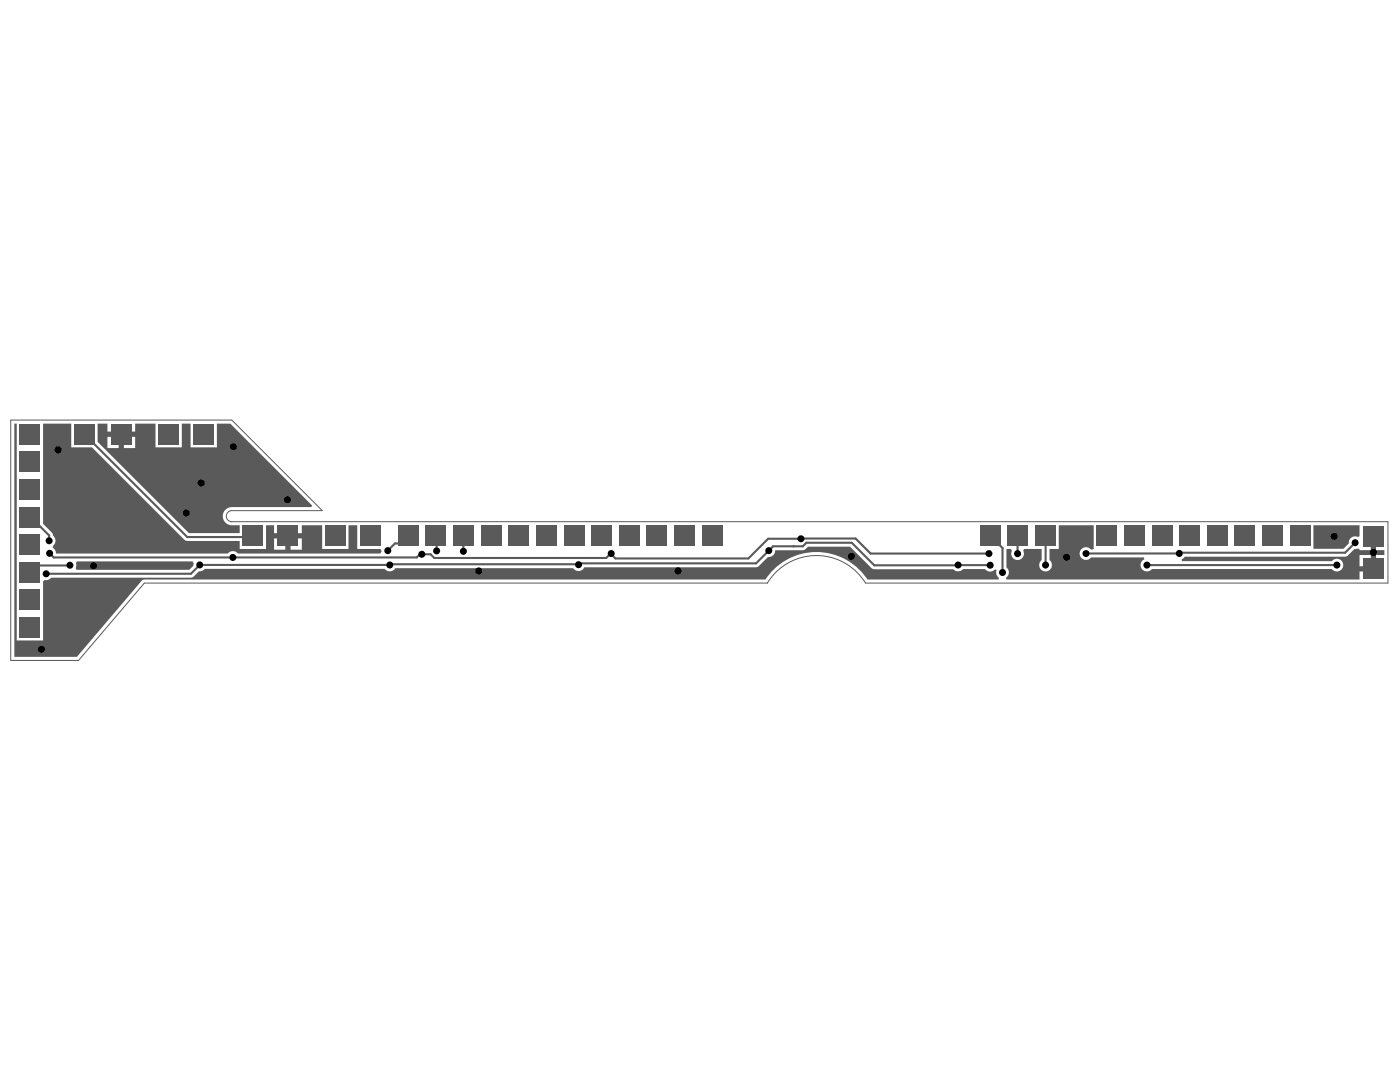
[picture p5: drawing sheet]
<svg xmlns="http://www.w3.org/2000/svg" width="279mm" height="216mm" viewBox="0 0 279 216" stroke-linecap="round" stroke-linejoin="round" font-family="sans-serif">
<path d="M2.1 83.8h44.2l18 18.1h-18a1.1 1.1 0 0 0-1.1 1.1 1.1 1.1 0 0 0 1.1 1.1h230.7v12.2h-104.3a11.5 11.5 0 0 0-19.6 0h-124.3l-13.1 15.5h-13.6z" fill="none" stroke="#5a5a5a" stroke-width=".2"/>
<g fill="#5a5a5a">
<path d="M262.1 104.8h9.2v2.2l-.3 .2a1.25 1.25 0 0 0-1.3 0 1.25 1.25 0 0 0-.5 1.2l-1.1 1.1h-6z"/>
<path d="M15.3 112h23.1l.2 .4v.5l-.8 .8h-22.5l-.2-.3 .1-.6v-.4z"/>
<path d="M2.9 84.5h.4v43.3h5.3v-11.8l.3-.3a1.15 1.15 0 0 0 1.3-.4h27.9l.6-.3 1-1a1.14 1.14 0 0 0 1.2-.5h35.9a1.24 1.24 0 0 0 2.1-.1h35.5a1.26 1.26 0 0 0 2.2-.2h34.3l.5-.2 1.9-1.9a1.36 1.36 0 0 0 1.5-1.3h5.4l.6-.2 .5-.5h8.4l4.5 4.4 16.1 .1a1.24 1.24 0 0 0 1.9-.1h4.4a1.23 1.23 0 0 0 2 .1l.3 .1a1.23 1.23 0 0 0 .5 1.6l-.1 .3h-26.2l-1.1-1.5-1.1-1-2.7-1.7-2.9-1-3.1-.2-3.1 .5-1.4 .6-1.4 .8-2.3 2-1.2 1.5h-124l-.5 .3-13 15.2h-12.4z"/>
<path d="M19.5 84.5h1.9v1.6h5.6v-1.6h4v4.8h5.3v-4.8h1.7v4.8h5.3v-4.8h2.7l16.3 16.4-.2 .3h-15.8a1.82 1.82 0 0 0-1.8 1.8 1.82 1.82 0 0 0 1.8 1.8h1.5v1.6h-10.1l-18.2-18.2zM24.7 87.2v2.2h2.3v-2.2zM21.4 87.2v2.2h2.3v-2.2z"/>
<path d="M200.9 109.5h.9l.2 .4a1.27 1.27 0 0 0 1.1 1.9 1.27 1.27 0 0 0 1.1-1.9l.2-.4h3.5v2.3a1.27 1.27 0 0 0-.2 1.8 1.27 1.27 0 0 0 1.9 0 1.27 1.27 0 0 0-.1-1.8v-2.3h1.8v-4.7h7v4.7l-.6 .2a1.27 1.27 0 0 0-1.9-.2 1.27 1.27 0 0 0 .1 1.9 1.27 1.27 0 0 0 1.8-.2h10.6l.1 .4a1.28 1.28 0 0 0-.5 1.9 1.28 1.28 0 0 0 2 0h35.9a1.27 1.27 0 0 0 1.9 .2 1.27 1.27 0 0 0 0-1.9 1.27 1.27 0 0 0-1.9 .2h-29.9l-.1-.4 .6-.5h32l.6-.3 1.3-1.3 .7-.1 .3 .2v.2h2.3v-2.8h1v2.8h1.7v1h-1.7v2.7h-.5v.5h-2.8v1.6h-70.4l-.1-.3a1.23 1.23 0 0 0 .1-2.1zM271.3 110.8v2.2h2.3v-2.2z"/>
<path d="M8.6 84.5h5.6v4.8h4.2l18.7 18.6h10.7v1.6h5.3v-4.7h1.6v1.6h5.5v-1.6h4.1v4.7h5.2v-4.7h1.8v4.7h4.6l.2 .6-.2 .3h-28.4a1.23 1.23 0 0 0-2 0h-34.3a1.35 1.35 0 0 0-.6-1.1l-.1-.4a1.3 1.3 0 0 0 .1-2.1l-.2-.5-1.8-1.8zM58 107.4v2.3h2.2v-2.3zM54.7 107.4v2.3h2.2v-2.3z"/>
</g>
<g fill="none" stroke="#5a5a5a" stroke-width=".42">
<path d="M16.8 86.6l20.6 20.6h12.6v1.5M5 103.2l.7 .7h1.1l3 2.9v1.1M9.9 110.4l.8 .8h72.5l.6-.6h2.1l.8 .7h34.3l1-.9v.2l.8 .8h26.6l3.9-3.9h17.4l3 3h23.7M14 112.8h-9M80.1 107.6l-.2 .8h-1.1l-1.4 1.5M87 106.9l.1 .2v2.8M92.5 106.9v3.1M92.5 106.9h.1M142.1 106.1v.8M158.4 109h.1M197.6 112.8h-23.1l-4.5-4.5h-9.1l-.7 .7h-5.9l-3.4 3.4h-35.2l-.2 .3-37.6-.1-.1 .1h-37.9l-1.8 1.8h-28.9M197.6 108.4v-1.5l2.5 2.4v4.9"/>
<path d="M203.2 106.9l-.1 3.6M208.7 112.7v.1M208.7 106.9v5.8M216.7 110.4v.1M228.9 112.8h37.9M270.4 108.3l-2 2-51.7 .1M6 125.2l-.1 .3"/>
</g>
<g fill="#000">
<circle cx="6" cy="92.2" r=".7"/>
<circle cx="6" cy="97.7" r=".7"/>
<circle cx="6" cy="86.6" r=".7"/>
<circle cx="11.6" cy="89.8" r=".7"/>
<circle cx="33.7" cy="86.6" r=".7"/>
<circle cx="40.2" cy="96.4" r=".7"/>
<circle cx="40.7" cy="86.6" r=".7"/>
<circle cx="46.6" cy="89.1" r=".7"/>
<circle cx="57.4" cy="99.7" r=".7"/>
<circle cx="4.9" cy="107.6" r=".7"/>
<circle cx="5.9" cy="119.9" r=".7"/>
<circle cx="9.2" cy="114.5" r=".7"/>
<circle cx="9.8" cy="107.9" r=".7"/>
<circle cx="9.9" cy="110.4" r=".7"/>
<circle cx="14" cy="112.8" r=".7"/>
<circle cx="18.7" cy="112.9" r=".7"/>
<circle cx="37.2" cy="102.4" r=".7"/>
<circle cx="39.9" cy="112.7" r=".7"/>
<circle cx="46.5" cy="111.2" r=".7"/>
<circle cx="67.3" cy="106.9" r=".7"/>
<circle cx="74" cy="106.7" r=".7"/>
<circle cx="77.4" cy="109.9" r=".7"/>
<circle cx="77.8" cy="112.7" r=".7"/>
<circle cx="84.2" cy="110.6" r=".7"/>
<circle cx="87.1" cy="109.9" r=".7"/>
<circle cx="92.5" cy="110" r=".7"/>
<circle cx="95.5" cy="113.9" r=".7"/>
<circle cx="98" cy="106.9" r=".7"/>
<circle cx="103.6" cy="107.8" r=".7"/>
<circle cx="109.1" cy="107.7" r=".7"/>
<circle cx="114.4" cy="107.6" r=".7"/>
<circle cx="115.5" cy="112.7" r=".7"/>
<circle cx="120.1" cy="107.6" r=".7"/>
<circle cx="122" cy="110.4" r=".7"/>
<circle cx="125.6" cy="107.7" r=".7"/>
<circle cx="131.6" cy="107.6" r=".7"/>
<circle cx="135.3" cy="113.9" r=".7"/>
<circle cx="136.6" cy="107.8" r=".7"/>
<circle cx="142.1" cy="106.1" r=".7"/>
<circle cx="153.4" cy="109.9" r=".7"/>
<circle cx="159.8" cy="107.5" r=".7"/>
<circle cx="169.9" cy="111" r=".7"/>
<circle cx="191.2" cy="112.7" r=".7"/>
<circle cx="197.4" cy="110.5" r=".7"/>
<circle cx="197.6" cy="112.8" r=".7"/>
<circle cx="200.1" cy="114.2" r=".7"/>
<circle cx="203.1" cy="110.5" r=".7"/>
<circle cx="208.7" cy="112.8" r=".7"/>
<circle cx="212.9" cy="111.2" r=".7"/>
<circle cx="216.7" cy="110.5" r=".7"/>
<circle cx="220.9" cy="106.9" r=".7"/>
<circle cx="226.4" cy="106.9" r=".7"/>
<circle cx="228.9" cy="112.8" r=".7"/>
<circle cx="231.9" cy="106.9" r=".7"/>
<circle cx="235.4" cy="110.4" r=".7"/>
<circle cx="237.4" cy="106.9" r=".7"/>
<circle cx="243" cy="106.9" r=".7"/>
<circle cx="248.5" cy="106.9" r=".7"/>
<circle cx="254" cy="106.9" r=".7"/>
<circle cx="259.5" cy="106.9" r=".7"/>
<circle cx="266.3" cy="107" r=".7"/>
<circle cx="266.8" cy="112.8" r=".7"/>
<circle cx="270.4" cy="108.3" r=".7"/>
<circle cx="274.1" cy="110.2" r=".7"/>
<circle cx="5.9" cy="125.5" r=".7"/>
<circle cx="8.3" cy="129.6" r=".7"/>
</g>
<g fill="#5a5a5a">
<path d="M22.1 84.6h4.2v4.1h-4.2z" fill-rule="evenodd"/>
<path d="M14.8 84.6h4.1v4.1h-4.1z" fill-rule="evenodd"/>
<path d="M38.6 84.6h4.1v4.1h-4.1z" fill-rule="evenodd"/>
<path d="M31.6 84.6h4.1v4.1h-4.1z" fill-rule="evenodd"/>
<path d="M55.4 104.8h4.1v4.2h-4.1z" fill-rule="evenodd"/>
<path d="M64.9 104.8h4.1v4.2h-4.1z" fill-rule="evenodd"/>
<path d="M79.4 104.8h4.1v4.2h-4.1z" fill-rule="evenodd"/>
<path d="M84.9 104.8h4.2v4.2h-4.2z" fill-rule="evenodd"/>
<path d="M101.5 104.8h4.1v4.2h-4.1z" fill-rule="evenodd"/>
<path d="M95.9 104.8h4.2v4.2h-4.2z" fill-rule="evenodd"/>
<path d="M107 104.8h4.1v4.2h-4.1z" fill-rule="evenodd"/>
<path d="M134.5 104.8h4.2v4.2h-4.2z" fill-rule="evenodd"/>
<path d="M129 104.8h4.2v4.2h-4.2z" fill-rule="evenodd"/>
<path d="M123.5 104.8h4.2v4.2h-4.2z" fill-rule="evenodd"/>
<path d="M118 104.8h4.1v4.2h-4.1z" fill-rule="evenodd"/>
<path d="M140.1 104.8h4.1v4.2h-4.1z" fill-rule="evenodd"/>
<path d="M201.1 104.8h4.1v4.2h-4.1z" fill-rule="evenodd"/>
<path d="M195.6 104.8h4.1v4.2h-4.1z" fill-rule="evenodd"/>
<path d="M218.8 104.8h4.2v4.2h-4.2z" fill-rule="evenodd"/>
<path d="M206.6 104.8h4.1v4.2h-4.1z" fill-rule="evenodd"/>
<path d="M246.4 104.8h4.1v4.2h-4.1z" fill-rule="evenodd"/>
<path d="M229.9 104.8h4.1v4.2h-4.1z" fill-rule="evenodd"/>
<path d="M235.4 104.8h4.1v4.2h-4.1z" fill-rule="evenodd"/>
<path d="M240.9 104.8h4.1v4.2h-4.1z" fill-rule="evenodd"/>
<path d="M257.4 104.8h4.2v4.2h-4.2z" fill-rule="evenodd"/>
<path d="M251.9 104.8h4.1v4.2h-4.1z" fill-rule="evenodd"/>
<path d="M3.9 123.1h4.1v4.1h-4.1z" fill-rule="evenodd"/>
<path d="M3.9 117.6h4.1v4.1h-4.1z" fill-rule="evenodd"/>
<path d="M3.9 112.1h4.1v4.1h-4.1z" fill-rule="evenodd"/>
<path d="M3.9 106.6h4.1v4.2h-4.1z" fill-rule="evenodd"/>
<path d="M272 111.5h4.2v4.1h-4.2z" fill-rule="evenodd"/>
<path d="M3.9 95.6h4.1v4.1h-4.1z" fill-rule="evenodd"/>
<path d="M3.9 101.1h4.1v4.1h-4.1z" fill-rule="evenodd"/>
<path d="M3.9 84.6h4.1v4.1h-4.1z" fill-rule="evenodd"/>
<path d="M48.4 104.8h4.1v4.2h-4.1z" fill-rule="evenodd"/>
<path d="M90.4 104.8h4.2v4.2h-4.2z" fill-rule="evenodd"/>
<path d="M71.9 104.8h4.1v4.2h-4.1z" fill-rule="evenodd"/>
<path d="M112.5 104.8h4.1v4.2h-4.1z" fill-rule="evenodd"/>
<path d="M224.3 104.8h4.2v4.2h-4.2z" fill-rule="evenodd"/>
<path d="M272 104.9h4.2v4.2h-4.2z" fill-rule="evenodd"/>
<path d="M3.9 90.1h4.1v4.1h-4.1z" fill-rule="evenodd"/>
</g>
</svg>
